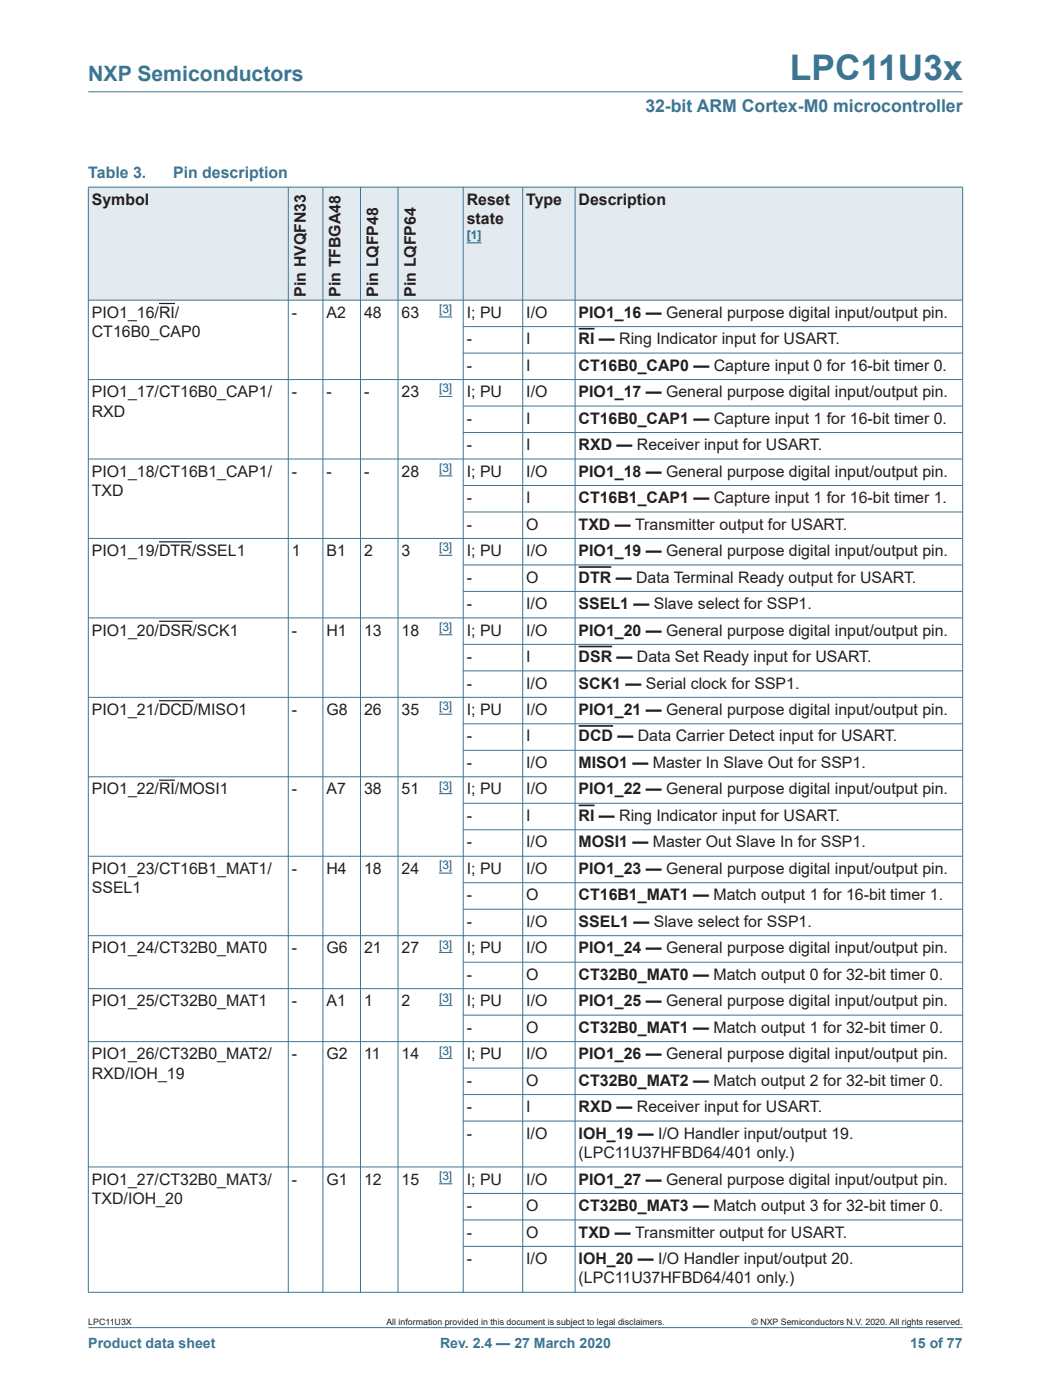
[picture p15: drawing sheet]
<svg xmlns="http://www.w3.org/2000/svg" width="210mm" height="280mm" viewBox="0 0 210 280" stroke-linecap="round" stroke-linejoin="round" font-family="sans-serif">
<defs><g id="words">
<text font-size="7.1" fill="#3c7592" x="157.8" y="16">LPC11U3x</text>
<text font-size="4.2" fill="#3c7592" x="17.6" y="16.2">NXP Semiconductors</text>
<text font-size="3.5" fill="#3c7592" x="128.9" y="22.5">32-bit ARM Cortex-M0 microcontroller</text>
<g font-size="3.2" fill="#3c7592">
<text x="17.6" y="35.6">Table 3.</text>
<text x="34.6" y="35.6">Pin description</text>
</g>
<g font-size="3.2" fill="#231f20">
<text x="18.3" y="40.9">Symbol</text>
<text x="93.2" y="40.9">Reset</text>
<text x="105.1" y="40.9">Type</text>
<text x="115.6" y="40.9">Description</text>
<text x="93.2" y="44.8">state</text>
<text x="61.1" y="59.3" transform="rotate(-90 61.1 59.3)">Pin HVQFN33</text>
<text x="68" y="59.3" transform="rotate(-90 68 59.3)">Pin TFBGA48</text>
<text x="75.5" y="59.3" transform="rotate(-90 75.5 59.3)">Pin LQFP48</text>
<text x="83" y="59.3" transform="rotate(-90 83 59.3)">Pin LQFP64</text>
<text x="18.3" y="63.5">PIO1_16/RI/</text>
<text x="58.3" y="63.5">-</text>
<text x="65.2" y="63.5">A2</text>
<text x="72.7" y="63.5">48</text>
<text x="80.2" y="63.5">63</text>
<text x="93.2" y="63.5">I; PU</text>
<text x="105.1" y="63.5">I/O</text>
<text x="115.6" y="63.5">PIO1_16 — General purpose digital input/output pin.</text>
<text x="18.3" y="67.4">CT16B0_CAP0</text>
<text x="93.2" y="68.8">-</text>
<text x="105.1" y="68.8">I</text>
<text x="115.6" y="68.8">RI — Ring Indicator input for USART.</text>
<text x="93.2" y="74.1">-</text>
<text x="105.1" y="74.1">I</text>
<text x="115.6" y="74.1">CT16B0_CAP0 — Capture input 0 for 16-bit timer 0.</text>
<text x="18.3" y="79.4">PIO1_17/CT16B0_CAP1/</text>
<text x="18.3" y="83.3">RXD</text>
<text x="58.3" y="79.4">-</text>
<text x="65.2" y="79.4">-</text>
<text x="72.7" y="79.4">-</text>
<text x="80.2" y="79.4">23</text>
<text x="93.2" y="79.4">I; PU</text>
<text x="105.1" y="79.4">I/O</text>
<text x="115.6" y="79.4">PIO1_17 — General purpose digital input/output pin.</text>
<text x="93.2" y="84.7">-</text>
<text x="93.2" y="90">-</text>
<text x="105.1" y="84.7">I</text>
<text x="105.1" y="90">I</text>
<text x="115.6" y="84.7">CT16B0_CAP1 — Capture input 1 for 16-bit timer 0.</text>
<text x="115.6" y="90">RXD — Receiver input for USART.</text>
<text x="18.3" y="95.3">PIO1_18/CT16B1_CAP1/</text>
<text x="58.3" y="95.3">-</text>
<text x="65.2" y="95.3">-</text>
<text x="72.7" y="95.3">-</text>
<text x="80.2" y="95.3">28</text>
<text x="93.2" y="95.2">I; PU</text>
<text x="105.1" y="95.2">I/O</text>
<text x="115.6" y="95.2">PIO1_18 — General purpose digital input/output pin.</text>
<text x="18.3" y="99.1">TXD</text>
<text x="93.2" y="100.5">-</text>
<text x="105.1" y="100.5">I</text>
<text x="115.6" y="100.5">CT16B1_CAP1 — Capture input 1 for 16-bit timer 1.</text>
<text x="93.2" y="105.8">-</text>
<text x="105.1" y="105.8">O</text>
<text x="115.6" y="105.8">TXD — Transmitter output for USART.</text>
<text x="18.3" y="111.1">PIO1_19/DTR/SSEL1</text>
<text x="58.3" y="111.1">1</text>
<text x="65.2" y="111.1">B1</text>
<text x="72.7" y="111.1">2</text>
<text x="80.2" y="111.1">3</text>
<text x="93.2" y="111.1">I; PU</text>
<text x="105.1" y="111.1">I/O</text>
<text x="115.6" y="111.1">PIO1_19 — General purpose digital input/output pin.</text>
<text x="93.2" y="116.4">-</text>
<text x="105.1" y="116.4">O</text>
<text x="115.6" y="116.4">DTR — Data Terminal Ready output for USART.</text>
<text x="93.2" y="121.7">-</text>
<text x="105.1" y="121.7">I/O</text>
<text x="115.6" y="121.7">SSEL1 — Slave select for SSP1.</text>
<text x="18.3" y="127">PIO1_20/DSR/SCK1</text>
<text x="58.3" y="127">-</text>
<text x="65.2" y="127">H1</text>
<text x="72.7" y="127">13</text>
<text x="80.2" y="127">18</text>
<text x="93.2" y="127">I; PU</text>
<text x="105.1" y="127">I/O</text>
<text x="115.6" y="127">PIO1_20 — General purpose digital input/output pin.</text>
<text x="93.2" y="137.6">-</text>
<text x="93.2" y="132.3">-</text>
<text x="105.1" y="137.6">I/O</text>
<text x="105.1" y="132.3">I</text>
<text x="115.6" y="132.3">DSR — Data Set Ready input for USART.</text>
<text x="115.6" y="137.6">SCK1 — Serial clock for SSP1.</text>
<text x="18.3" y="142.9">PIO1_21/DCD/MISO1</text>
<text x="58.3" y="142.9">-</text>
<text x="65.2" y="142.9">G8</text>
<text x="72.7" y="142.9">26</text>
<text x="80.2" y="142.9">35</text>
<text x="93.2" y="142.9">I; PU</text>
<text x="105.1" y="142.9">I/O</text>
<text x="115.6" y="142.9">PIO1_21 — General purpose digital input/output pin.</text>
<text x="93.2" y="148.2">-</text>
<text x="105.1" y="148.2">I</text>
<text x="115.6" y="148.2">DCD — Data Carrier Detect input for USART.</text>
<text x="93.2" y="153.5">-</text>
<text x="105.1" y="153.5">I/O</text>
<text x="115.6" y="153.5">MISO1 — Master In Slave Out for SSP1.</text>
<text x="18.3" y="158.8">PIO1_22/RI/MOSI1</text>
<text x="58.3" y="158.7">-</text>
<text x="65.2" y="158.7">A7</text>
<text x="72.7" y="158.7">38</text>
<text x="80.2" y="158.7">51</text>
<text x="93.2" y="158.7">I; PU</text>
<text x="105.1" y="158.7">I/O</text>
<text x="115.6" y="158.7">PIO1_22 — General purpose digital input/output pin.</text>
<text x="93.2" y="164">-</text>
<text x="105.1" y="164">I</text>
<text x="115.6" y="164">RI — Ring Indicator input for USART.</text>
<text x="93.2" y="169.3">-</text>
<text x="105.1" y="169.3">I/O</text>
<text x="115.6" y="169.3">MOSI1 — Master Out Slave In for SSP1.</text>
<text x="18.3" y="174.6">PIO1_23/CT16B1_MAT1/</text>
<text x="18.3" y="178.5">SSEL1</text>
<text x="58.3" y="174.6">-</text>
<text x="65.2" y="174.6">H4</text>
<text x="72.7" y="174.6">18</text>
<text x="80.2" y="174.6">24</text>
<text x="93.2" y="174.6">I; PU</text>
<text x="93.2" y="179.9">-</text>
<text x="105.1" y="179.9">O</text>
<text x="105.1" y="174.6">I/O</text>
<text x="115.6" y="174.6">PIO1_23 — General purpose digital input/output pin.</text>
<text x="115.6" y="179.9">CT16B1_MAT1 — Match output 1 for 16-bit timer 1.</text>
<text x="93.2" y="185.2">-</text>
<text x="105.1" y="185.2">I/O</text>
<text x="115.6" y="185.2">SSEL1 — Slave select for SSP1.</text>
<text x="18.3" y="190.5">PIO1_24/CT32B0_MAT0</text>
<text x="58.3" y="190.5">-</text>
<text x="65.2" y="190.5">G6</text>
<text x="72.7" y="190.5">21</text>
<text x="80.2" y="190.5">27</text>
<text x="93.2" y="190.5">I; PU</text>
<text x="105.1" y="190.5">I/O</text>
<text x="115.6" y="190.5">PIO1_24 — General purpose digital input/output pin.</text>
<text x="93.2" y="195.8">-</text>
<text x="105.1" y="195.8">O</text>
<text x="115.6" y="195.8">CT32B0_MAT0 — Match output 0 for 32-bit timer 0.</text>
<text x="18.3" y="201.1">PIO1_25/CT32B0_MAT1</text>
<text x="58.3" y="201.1">-</text>
<text x="65.2" y="201.1">A1</text>
<text x="72.7" y="201.1">1</text>
<text x="80.2" y="201.1">2</text>
<text x="93.2" y="201.1">I; PU</text>
<text x="105.1" y="201.1">I/O</text>
<text x="115.6" y="201.1">PIO1_25 — General purpose digital input/output pin.</text>
<text x="93.2" y="206.4">-</text>
<text x="105.1" y="206.4">O</text>
<text x="115.6" y="206.4">CT32B0_MAT1 — Match output 1 for 32-bit timer 0.</text>
<text x="18.3" y="211.7">PIO1_26/CT32B0_MAT2/</text>
<text x="18.3" y="215.5">RXD/IOH_19</text>
<text x="58.3" y="211.7">-</text>
<text x="65.2" y="211.7">G2</text>
<text x="72.7" y="211.7">11</text>
<text x="80.2" y="211.7">14</text>
<text x="93.2" y="211.7">I; PU</text>
<text x="105.1" y="211.7">I/O</text>
<text x="115.6" y="211.7">PIO1_26 — General purpose digital input/output pin.</text>
<text x="93.2" y="217">-</text>
<text x="105.1" y="217">O</text>
<text x="115.6" y="217">CT32B0_MAT2 — Match output 2 for 32-bit timer 0.</text>
<text x="93.2" y="222.3">-</text>
<text x="93.2" y="227.5">-</text>
<text x="105.1" y="222.3">I</text>
<text x="105.1" y="227.5">I/O</text>
<text x="115.6" y="222.3">RXD — Receiver input for USART.</text>
<text x="115.6" y="227.5">IOH_19 — I/O Handler input/output 19.</text>
<text x="115.6" y="231.4">(LPC11U37HFBD64/401 only.)</text>
<text x="18.3" y="236.7">PIO1_27/CT32B0_MAT3/</text>
<text x="58.3" y="236.7">-</text>
<text x="65.2" y="236.7">G1</text>
<text x="72.7" y="236.7">12</text>
<text x="80.2" y="236.7">15</text>
<text x="93.2" y="236.7">I; PU</text>
<text x="105.1" y="236.7">I/O</text>
<text x="115.6" y="236.7">PIO1_27 — General purpose digital input/output pin.</text>
<text x="18.3" y="240.6">TXD/IOH_20</text>
<text x="93.2" y="242">-</text>
<text x="105.1" y="242">O</text>
<text x="115.6" y="242">CT32B0_MAT3 — Match output 3 for 32-bit timer 0.</text>
<text x="93.2" y="247.3">-</text>
<text x="105.1" y="247.3">O</text>
<text x="115.6" y="247.3">TXD — Transmitter output for USART.</text>
<text x="93.2" y="252.6">-</text>
<text x="105.1" y="252.6">I/O</text>
<text x="115.6" y="252.6">IOH_20 — I/O Handler input/output 20.</text>
<text x="115.6" y="256.5">(LPC11U37HFBD64/401 only.)</text>
</g>
<g font-size="2.8" fill="#3c7592">
<text x="17.6" y="269.3">Product data sheet</text>
<text x="87.9" y="269.3">Rev. 2.4 — 27 March 2020</text>
<text x="181.8" y="269.3">15 of 77</text>
</g>
<g font-size="2.4" fill="#2e3092">
<text x="93.2" y="47.7">[1]</text>
<text x="87.7" y="62.5">[3]</text>
<text x="87.7" y="78.4">[3]</text>
<text x="87.7" y="94.3">[3]</text>
<text x="87.7" y="110.2">[3]</text>
<text x="87.7" y="126">[3]</text>
<text x="87.7" y="141.9">[3]</text>
<text x="87.7" y="157.8">[3]</text>
<text x="87.7" y="173.7">[3]</text>
<text x="87.7" y="189.5">[3]</text>
<text x="87.7" y="200.1">[3]</text>
<text x="87.7" y="210.7">[3]</text>
<text x="87.7" y="235.8">[3]</text>
</g>
<g font-size="1.8" fill="#231f20">
<text x="17.6" y="264.7">LPC11U3X</text>
<text x="77.2" y="264.7">All information provided in this document is subject to legal disclaimers.</text>
<text x="150.1" y="264.7">© NXP Semiconductors N.V. 2020. All rights reserved.</text>
</g>
</g></defs>
<g fill="#3c7592" stroke="#3c7592" stroke-width=".2">
<path d="M17.6 265.3h174.7z"/>
<path d="M17.6 18.3h174.7z"/>
</g>
<path d="M31.8 60.6h3.1M31.8 108.3h6.5M31.8 124.1h6.7M31.8 140h6.8M31.8 155.9h3.1" fill="none" stroke="#231f20" stroke-width=".24"/>
<path d="M87.7 63.3h2.6M87.7 79.2h2.6M87.7 95.1h2.6M87.7 111h2.6M87.7 126.8h2.6M87.7 142.7h2.6M87.7 158.6h2.6M87.7 174.5h2.6M87.7 190.3h2.6M87.7 200.9h2.6M87.7 211.5h2.6M87.7 236.6h2.6" fill="none" stroke="#2e3092" stroke-width=".2"/>
<path d="M115.6 65.7h3.1M115.6 113.3h6.5M115.6 129.2h6.7M115.6 145.1h6.8M115.6 160.9h3.1" fill="none" stroke="#231f20" stroke-width=".33"/>
<g fill="#e3ebf1">
<path d="M17.6 37.4h40v22.6h-40z"/>
<path d="M57.6 37.4h6.9v22.6h-6.9z"/>
<path d="M64.5 37.4h7.5v22.6h-7.5z"/>
<path d="M72 37.4h7.5v22.6h-7.5z"/>
<path d="M79.5 37.4h7.5v22.6h-7.5z"/>
<path d="M87 37.4h17.4v22.6h-17.4z"/>
</g>
<path d="M93.2 48.5h2.9" fill="none" stroke="#2e3092" stroke-width=".2"/>
<g fill="#e3ebf1">
<path d="M104.4 37.4h10.5v22.6h-10.5z"/>
<path d="M114.9 37.4h77.4v22.6h-77.4z"/>
</g>
<g fill="#3c7592" stroke="#3c7592" stroke-width=".2">
<path d="M17.6 37.4v220.8z"/>
<path d="M57.6 37.4v220.9z"/>
<path d="M64.5 37.4v220.9z"/>
<path d="M72 37.4v220.9z"/>
<path d="M79.5 37.4v220.9z"/>
<path d="M92.5 37.4v220.9z"/>
<path d="M104.4 37.4v220.9z"/>
<path d="M114.9 37.4v220.9z"/>
<path d="M192.3 37.4v220.8z"/>
<path d="M17.6 37.4h174.7z"/>
<path d="M17.6 60h174.7z"/>
<path d="M92.5 65.3h99.8z"/>
<path d="M92.5 70.6h99.8z"/>
<path d="M17.6 75.8h174.7z"/>
<path d="M92.5 81.1h99.8z"/>
<path d="M92.5 86.4h99.8z"/>
<path d="M17.6 91.7h174.7z"/>
<path d="M92.5 97h99.8z"/>
<path d="M92.5 102.3h99.8z"/>
<path d="M17.6 107.6h174.7z"/>
<path d="M92.5 112.9h99.8z"/>
<path d="M92.5 118.2h99.8z"/>
<path d="M17.6 123.5h174.7z"/>
<path d="M92.5 128.8h99.8z"/>
<path d="M92.5 134.1h99.8z"/>
<path d="M17.6 139.3h174.7z"/>
<path d="M92.5 144.6h99.8z"/>
<path d="M92.5 149.9h99.8z"/>
<path d="M17.6 155.2h174.7z"/>
<path d="M92.5 160.5h99.8z"/>
<path d="M92.5 165.8h99.8z"/>
<path d="M17.6 171.1h174.7z"/>
<path d="M92.5 176.4h99.8z"/>
<path d="M92.5 181.7h99.8z"/>
<path d="M17.6 187h174.7z"/>
<path d="M92.5 192.3h99.8z"/>
<path d="M17.6 197.6h174.7z"/>
<path d="M92.5 202.8h99.8z"/>
<path d="M17.6 208.1h174.7z"/>
<path d="M92.5 213.4h99.8z"/>
<path d="M92.5 218.7h99.8z"/>
<path d="M92.5 224h99.8z"/>
<path d="M17.6 233.2h174.7z"/>
<path d="M92.5 238.5h99.8z"/>
<path d="M92.5 243.8h99.8z"/>
<path d="M92.5 249.1h99.8z"/>
<path d="M17.6 258.2h174.7z"/>
</g>
<use href="#words"/>
</svg>
